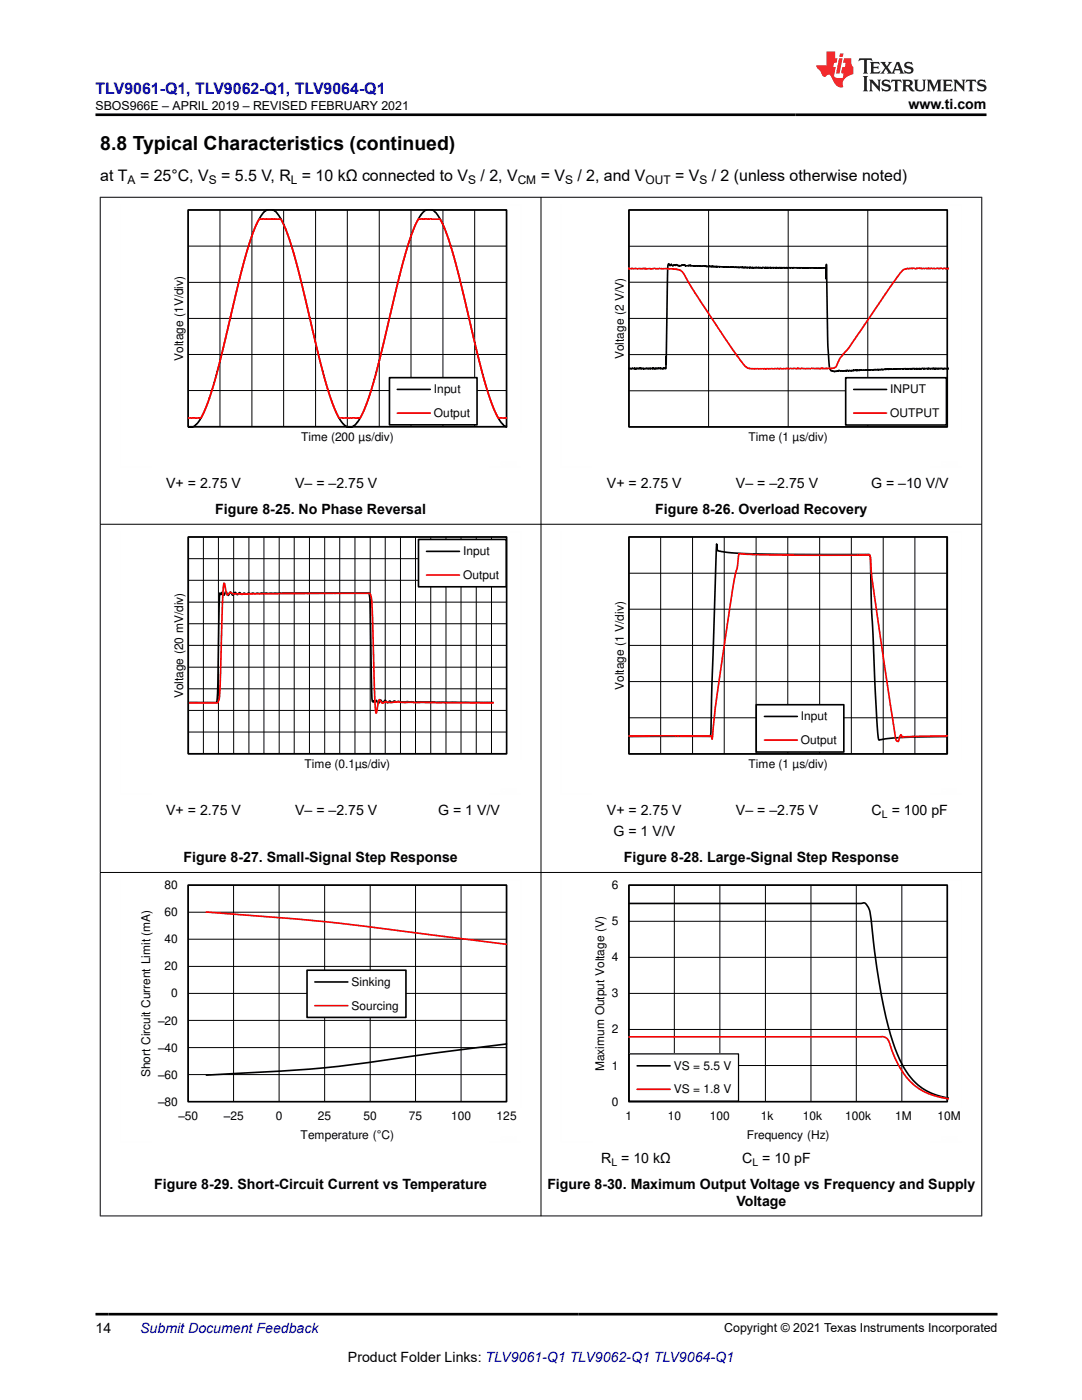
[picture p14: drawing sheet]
<svg xmlns="http://www.w3.org/2000/svg" width="216mm" height="279mm" viewBox="0 0 216 279" stroke-linecap="round" stroke-linejoin="round" font-family="sans-serif">
<defs><g id="words">
<text font-size="3.9" x="20" y="29.9">8.8 Typical Characteristics (continued)</text>
<text font-size="3.2" fill="#00f" x="19" y="18.7">TLV9061-Q1, TLV9062-Q1, TLV9064-Q1</text>
<g font-size="3.2">
<text x="20" y="36.1">at T</text>
<text x="27.9" y="36.1">= 25°C, V</text>
<text x="44.1" y="36.1">= 5.5 V, R = 10 kΩ connected to V</text>
<text x="95.9" y="36.1">/ 2, V</text>
<text x="107.9" y="36.1">= V</text>
<text x="115.2" y="36.1">/ 2, and V</text>
<text x="134.7" y="36.1">= V</text>
<text x="142" y="36.1">/ 2 (unless otherwise noted)</text>
</g>
<g font-size="2.8">
<text x="181.3" y="21.8">www.ti.com</text>
<text x="33.2" y="97.4">V+ = 2.75 V</text>
<text x="58.9" y="97.4">V– = –2.75 V</text>
<text x="121.1" y="97.4">V+ = 2.75 V</text>
<text x="146.9" y="97.4">V– = –2.75 V</text>
<text x="173.8" y="97.4">G = –10 V/V</text>
<text x="43" y="102.6">Figure 8-25. No Phase Reversal</text>
<text x="130.8" y="102.6">Figure 8-26. Overload Recovery</text>
<text x="33.2" y="162.7">V+ = 2.75 V</text>
<text x="58.9" y="162.7">V– = –2.75 V</text>
<text x="87.4" y="162.7">G = 1 V/V</text>
<text x="121.1" y="162.7">V+ = 2.75 V</text>
<text x="122.4" y="166.9">G = 1 V/V</text>
<text x="146.9" y="162.7">V– = –2.75 V</text>
<text x="173.9" y="162.7">C = 100 pF</text>
<text x="36.6" y="172.1">Figure 8-27. Small-Signal Step Response</text>
<text x="124.5" y="172.1">Figure 8-28. Large-Signal Step Response</text>
<text x="120" y="232.1">R = 10 kΩ</text>
<text x="148.1" y="232.1">C = 10 pF</text>
<text x="30.8" y="237.3">Figure 8-29. Short-Circuit Current vs Temperature</text>
<text x="109.2" y="237.3">Figure 8-30. Maximum Output Voltage vs Frequency and Supply</text>
<text x="146.9" y="240.7">Voltage</text>
<text x="19" y="266.1">14</text>
<text x="69.4" y="271.7">Product Folder Links: TLV9061-Q1 TLV9062-Q1 TLV9064-Q1</text>
</g>
<text font-size="2.8" fill="#00f" x="28" y="266.1">Submit Document Feedback</text>
<g font-size="2.5">
<text x="19.1" y="21.9">SBOS966E – APRIL 2019 – REVISED FEBRUARY 2021</text>
<text x="144.5" y="265.8">Copyright © 2021 Texas Instruments Incorporated</text>
</g>
<g font-size="2.4">
<text x="25.5" y="36.7">A</text>
<text x="41.7" y="36.7">S</text>
<text x="58" y="36.7">L</text>
<text x="93.4" y="36.7">S</text>
<text x="103.3" y="36.7">CM</text>
<text x="112.7" y="36.7">S</text>
<text x="128.8" y="36.7">OUT</text>
<text x="139.6" y="36.7">S</text>
<text x="124.5" y="71.7" transform="rotate(-90 124.5 71.7)">Voltage (2 V/V)</text>
<text x="36.5" y="72" transform="rotate(-90 36.5 72)">Voltage (1V/div)</text>
<text x="86.6" y="78.5">Input</text>
<text x="86.6" y="83.2">Output</text>
<text x="177.6" y="78.5">INPUT</text>
<text x="177.6" y="83.2">OUTPUT</text>
<text x="60.1" y="88">Time (200 µs/div)</text>
<text x="149.4" y="88">Time (1 µs/div)</text>
<text x="92.4" y="110.8">Input</text>
<text x="92.4" y="115.5">Output</text>
<text x="124.5" y="137.7" transform="rotate(-90 124.5 137.7)">Voltage (1 V/div)</text>
<text x="36.5" y="139.4" transform="rotate(-90 36.5 139.4)">Voltage (20 mV/div)</text>
<text x="159.8" y="143.8">Input</text>
<text x="159.8" y="148.5">Output</text>
<text x="60.8" y="153.2">Time (0.1µs/div)</text>
<text x="149.4" y="153.2">Time (1 µs/div)</text>
<text x="32.8" y="177.4">80</text>
<text x="122.1" y="177.4">6</text>
<text x="32.8" y="182.8">60</text>
<text x="122.1" y="184.6">5</text>
<text x="32.8" y="188.2">40</text>
<text x="122.1" y="191.8">4</text>
<text x="32.8" y="193.6">20</text>
<text x="70.1" y="196.8">Sinking</text>
<text x="34.2" y="199">0</text>
<text x="70.1" y="201.5">Sourcing</text>
<text x="122.1" y="199">3</text>
<text x="31.5" y="209.9">±40</text>
<text x="31.5" y="204.5">±20</text>
<text x="122.1" y="206.2">2</text>
<text x="30" y="215" transform="rotate(-90 30 215)">Short Circuit Current Limit (mA)</text>
<text x="31.5" y="215.3">±60</text>
<text x="120.6" y="213.7" transform="rotate(-90 120.6 213.7)">Maximum Output Voltage (V)</text>
<text x="122.1" y="213.4">1</text>
<text x="134.4" y="213.5">VS = 5.5 V</text>
<text x="31.5" y="220.7">±80</text>
<text x="122.1" y="220.6">0</text>
<text x="134.4" y="218.2">VS = 1.8 V</text>
<text x="35.6" y="223.6">±50</text>
<text x="44.7" y="223.6">±25</text>
<text x="55" y="223.5">0</text>
<text x="60" y="227.3">Temperature (ÉC)</text>
<text x="63.5" y="223.5">25</text>
<text x="72.5" y="223.5">50</text>
<text x="81.6" y="223.5">75</text>
<text x="90" y="223.5">100</text>
<text x="99.1" y="223.5">125</text>
<text x="124.8" y="223.5">1</text>
<text x="133.2" y="223.5">10</text>
<text x="141.7" y="223.5">100</text>
<text x="149.1" y="227.3">Frequency (Hz)</text>
<text x="151.8" y="223.5">1k</text>
<text x="160.2" y="223.5">10k</text>
<text x="168.6" y="223.5">100k</text>
<text x="178.6" y="223.5">1M</text>
<text x="187" y="223.5">10M</text>
</g>
<g font-size="2.1">
<text x="176" y="163.2">L</text>
<text x="122" y="232.6">L</text>
<text x="150.1" y="232.6">L</text>
</g>
</g></defs>
<g fill="none" stroke="#000" stroke-width=".2">
<path d="M37.6 41.9h63.5v43.3h-63.5zM37.6 56.4h63.5M37.6 49.1h63.5M43.9 41.9v43.3M50.3 41.9v43.3M56.6 41.9v43.3M63 41.9v43.3M69.3 41.9v43.3M75.7 41.9v43.3M82 41.9v43.3M88.4 41.9v43.3M94.7 41.9v43.3"/>
<path d="M37.6 77.9h63.5M37.6 70.7h63.5M37.6 63.5h63.5"/>
</g>
<path d="M37.5 41.9h63.6v43.3h-63.6zM50.2 47.2l-2 6.7-4.2 17.8-2 7.2-1.2 3.2-1.1 2-1.1 1-.5 .2-.5-.1M53.3 41.8l-.7 .7-.8 1-.9 1.9-.7 1.8M54.4 41.8v.1M54.4 41.8l.9 .8 1.2 1.9 1 2.4 1.2 3.8M58.6 50.7l1.7 6.3 2.6 11M79.7 54.9l-4.2 17.7M85.1 41.8l-.6 .5-.6 .7-1.3 2.6-1.5 4.2-1.4 5.2M86.2 41.8l.8 .7 1 1.6 .9 2 1.1 3.1 1.6 6.1 4.2 17.5 2.1 7.1 1.6 3.7 .8 1 .8 .6M62.9 68l1.8 7.2 1.7 5.5 1.5 3.2 .8 .9 .7 .4 .7 .1 .7-.5 .7-.7 .8-1.5 1.5-4 1.7-6" fill="none" stroke="#000" stroke-width=".33"/>
<path d="M50.2 47.2l.7-1.9 .8-1.5h4.4l1.3 3.1 1.3 3.8M50.2 47.2l-1.7 5.9-2.5 10.2M58.6 50.7l6 24.1 1.6 5.4 1.5 3.2h4.2l.8-1.8 1.1-3 1.2-4 4.7-19.7M79.7 55l2.1-7.2 .9-2.5 .8-1.5h4.3l1.5 3.3 1.5 4.8 4.9 20.6 1.9 6.7 .9 2.4 .9 1.8h1.7M41.8 79.5l-1.7 3.9h-2.5M46 63.3l-2.7 11.3-1.5 4.9" fill="none" stroke="#f00" stroke-width=".33"/>
<path d="M77.7 75.4h17.5v9.4h-17.5z" fill-rule="evenodd" fill="#fff"/>
<path d="M125.5 41.9h63.5v43.3h-63.5zM151.4 53.4h8.4M151.4 53.4l-13-.3-2-.2-.7 .2-.7-.3-.3 .2-.2-.1-.2 .2-.4-.3-.2 .2-.3-.4-.2 1.6-.3 19.3-7.5 .1M159.8 53.4l5 .1v2.2l.1-2.9 .3 16.1 .3 4.3 .4 .8 .6 .2 .8-.3 .8 .1 12.3-.4h8.9M77.7 75.4h17.5v9.4h-17.5zM79.3 77.7h6.6" fill="none" stroke="#000" stroke-width=".33"/>
<path d="M125.4 53.6h.7M126.1 53.6h7.3l1.8 .2 .8 .3 2.7 4.3 5.1 7.8 4.4 6.3 1 1 2.2 .1M189.3 53.6h-7.6l-1 .1-.5 .2-2.6 3.4-8.2 12.1-1.7 2-.9 1.8-.5 .3h-.7l-5.8 .1M159.8 73.6h-8.4M79.3 82.4h6.6" fill="none" stroke="#f00" stroke-width=".33"/>
<path d="M24 40.9v52.3M36.3 40.9h67.7M104 40.9v45.4M24 93.2h6.2M97.8 93.2h6.2" fill="none" stroke="#fefefe" stroke-width=".2" stroke-dasharray=".4 .1" stroke-linecap="butt"/>
<path d="M125.5 41.9h63.5v43.3h-63.5zM125.5 56.3h63.5M125.5 49.1h63.5M141.4 41.9v43.3M157.3 41.9v43.3M173.2 41.9v43.3M125.5 78h63.5M125.5 70.8h63.5M125.5 63.5h63.5" fill="none" stroke="#000" stroke-width=".2"/>
<path d="M168.7 75.4h20.2v9.4h-20.2z" fill-rule="evenodd" fill="#fff"/>
<path d="M168.7 75.4h20.2v9.4h-20.2zM170.3 77.7h6.6M37.6 107.2h63.5v43.2h-63.5zM98.4 140.2l-14.4-.1-1.4 .1-1.3-.2-1.3 .2-.5-.2-.3 .1a.71 .71 0 0 0-1.1 .1l-.1-.1a.32 .32 0 0 0-.3-.2 .32 .32 0 0 0-.3 .3h-.2a.34 .34 0 0 0-.4-.4 .34 .34 0 0 0-.3 .4 .37 .37 0 0 1-.5-.4 .55 .55 0 0 0-.5 .6h-.1l-.3-.6-.3 .4-.3-.4-.2 .3-.1-.7-.4-19.2-.2-1.9h-21.4l-2.1 .2a.96 .96 0 0 0-1 0l-.4-.1-.2 .1a.39 .39 0 0 1-.7-.2h-.1a.33 .33 0 0 1-.3 .4 .33 .33 0 0 1-.4-.4 .36 .36 0 0 0-.4 .4 .44 .44 0 0 1-.5-.5h-.2l-.4 .6-.4-.8-.4 .8-.4-.6-.2 .5-.3-.3-.3 18.7-.3 3.1h-5.4" fill="none" stroke="#000" stroke-width=".33"/>
<path d="M170.3 82.4h6.6M37.8 140.3h4.8a.89 .89 0 0 0 1-.2 .89 .89 0 0 0 .2-.9l.6-19.1 .3-3.7 .5 2.2a.27 .27 0 0 0 .4 .1 .27 .27 0 0 0 .1-.3l.3-.2 .6 .3 2.1 .1 24.4-.2a.83 .83 0 0 1 .8 .2 .83 .83 0 0 1 .2 .9l.7 19.8 .3 3 .3-1.6a.97 .97 0 0 1 .4-1l.1 .2a.53 .53 0 0 0 .4 .4 .53 .53 0 0 0 .6-.2l1 .1 1.4-.1 1.4 .1 17.7 .1" fill="none" stroke="#f00" stroke-width=".33"/>
<path d="M111.9 40.9v52.3M124.2 40.9h67.7M191.9 40.9v45.4M111.9 93.2h6.2M185.7 93.2h6.2" fill="none" stroke="#fefefe" stroke-width=".2" stroke-dasharray=".4 .1" stroke-linecap="butt"/>
<g fill="none" stroke="#000" stroke-width=".2">
<path d="M37.5 107.2h63.6v43.3h-63.6zM37.5 115.8h63.6M37.5 111.5h63.6M40.6 107.2v43.3M43.6 107.2v43.3M46.6 107.2v43.3M49.7 107.2v43.3M52.7 107.2v43.3M55.7 107.2v43.3M58.7 107.2v43.3M61.7 107.2v43.3M64.8 107.2v43.3"/>
<path d="M67.8 107.2v43.3M70.8 107.2v43.3M73.9 107.2v43.3M76.9 107.2v43.3M79.9 107.2v43.3M82.9 107.2v43.3M86 107.2v43.3M89 107.2v43.3M92 107.2v43.3M95 107.2v43.3M98.1 107.2v43.3M37.5 137.5h63.6"/>
<path d="M37.5 133.2h63.6M37.5 128.8h63.6M37.5 124.5h63.6M37.5 120.2h63.6M37.5 146.1h63.6M37.5 141.8h63.6"/>
</g>
<path d="M83.5 107.7h17.5v9.4h-17.5z" fill-rule="evenodd" fill="#fff"/>
<path d="M83.5 107.7h17.5v9.4h-17.5zM85.1 110h6.6M125.5 107.2h63.5v43.3h-63.5zM189 147l-8.8 .2-4.9 .4-.3-2.8-.4-7.9-.7-15.5-.2-10a.5 .5 0 0 0-.5-.7l-17.9-.1-8.9-.2-3.3-.5-.1-1.3-1.1 37.6-.2 .8h-16.2" fill="none" stroke="#000" stroke-width=".33"/>
<path d="M85.1 114.8h6.6M125.5 146.9l16.4-.1 .2 .7 1.1-9.4 3-20.4 .9-4.4 .3-2.8 9.8 .3h16.3a4 4 0 0 1 .3 2.2l1 8.3 3.8 25.6a.87 .87 0 0 0 .6 1.1l.6-1.4 .2 .6 .2-.2 8.8-.1" fill="none" stroke="#f00" stroke-width=".33"/>
<path d="M24 106.1v52.4M36.3 106.1h67.7M104 106.1v45.5M24 158.4h6.2M97.8 158.4h6.2" fill="none" stroke="#fefefe" stroke-width=".2" stroke-dasharray=".4 .1" stroke-linecap="butt"/>
<g fill="none" stroke="#000" stroke-width=".2">
<path d="M125.5 114.4h63.5M131.8 107.2v43.3M138.2 107.2v43.3M144.5 107.2v43.3M150.9 107.2v43.3M157.2 107.2v43.3M163.6 107.2v43.3M169.9 107.2v43.3M176.2 107.2v43.3M182.6 107.2v43.3M188.9 107.2v43.3M189 107.2h-63.5v43.3h63.5"/>
<path d="M125.5 136h63.5M125.5 128.8h63.5M125.5 121.6h63.5M125.5 143.2h63.5"/>
</g>
<path d="M150.9 140.6h17.5v9.5h-17.5z" fill-rule="evenodd" fill="#fff"/>
<path d="M150.9 140.6h17.5v9.5h-17.5zM152.5 143h6.6M37.5 176.6h63.6v43.3h-63.6zM101.1 208.3l-15.8 2a293.2 293.2 0 0 1-41 4.1l-3.1 .2" fill="none" stroke="#000" stroke-width=".33"/>
<path d="M152.5 147.7h6.6M41.2 182l4.7 .4a575 575 0 0 1 44.8 4.8l10.4 1.3" fill="none" stroke="#f00" stroke-width=".33"/>
<path d="M111.9 106.1v52.4M124.2 106.1h67.7M191.9 106.1v45.5M111.9 158.5h6.2M185.7 158.5h6.2" fill="none" stroke="#fefefe" stroke-width=".2" stroke-dasharray=".4 .1" stroke-linecap="butt"/>
<g fill="none" stroke="#000" stroke-width=".2">
<path d="M37.6 176.7h63.5v43.1h-63.5zM46.6 176.7v43.1M55.7 176.7v43.1M64.8 176.7v43.1M73.9 176.7v43.1M82.9 176.7v43.1M92 176.7v43.1M37.6 198.3h63.5M37.6 192.9h63.5M37.6 187.4h63.5M37.6 182.1h63.5M37.6 214.5h63.5"/>
<path d="M37.6 209.1h63.5M37.6 203.6h63.5"/>
</g>
<path d="M61.3 193.6h19.7v9.4h-19.7z" fill-rule="evenodd" fill="#fff"/>
<path d="M125.5 176.6h63.5v43.3h-63.5zM61.3 193.6h19.7v9.4h-19.7zM62.8 196h6.6M125.5 180.3h46.5a.96 .96 0 0 1 1.3 .8 28.5 28.5 0 0 1 1 7l.8 5.7 1 5.8a40.4 40.4 0 0 0 5 14.6 11.6 11.6 0 0 0 8.2 5" fill="none" stroke="#000" stroke-width=".33"/>
<path d="M62.8 200.7h6.6M125.5 206.9h49.3a2.77 2.77 0 0 1 2.2 .4l.2 .3a20.7 20.7 0 0 0 4.3 8.1 12.4 12.4 0 0 0 7.8 3.6" fill="none" stroke="#f00" stroke-width=".33"/>
<path d="M24 175.6v52.3M36.3 175.6h67.7M104 175.6v45.4M24 227.8h6.2M97.8 227.8h6.2" fill="none" stroke="#fefefe" stroke-width=".2" stroke-dasharray=".4 .1" stroke-linecap="butt"/>
<path d="M125.5 176.7h63.5v43.1h-63.5zM134.6 176.7v43.1M143.6 176.7v43.1M152.7 176.7v43.1M161.8 176.7v43.1M170.9 176.7v43.1M180 176.7v43.1M125.5 198.3h63.5M125.5 191.1h63.5M125.5 183.9h63.5M125.5 212.6h63.5M125.5 205.5h63.5" fill="none" stroke="#000" stroke-width=".2"/>
<path d="M125.6 210.3h21.8v9.4h-21.8z" fill-rule="evenodd" fill="#fff"/>
<path d="M125.6 210.3h21.8v9.4h-21.8z" fill="none" stroke="#000" stroke-width=".25"/>
<path d="M127.1 212.7h6.6" fill="none" stroke="#000" stroke-width=".33"/>
<path d="M127.1 217.4h6.6" fill="none" stroke="#f00" stroke-width=".33"/>
<path d="M111.9 175.6v52.3M124.2 175.6h67.7M191.9 175.6v45.4M111.9 227.8h6.2M185.7 227.8h6.2" fill="none" stroke="#fefefe" stroke-width=".2" stroke-dasharray=".4 .1" stroke-linecap="butt"/>
<path d="M19.9 39.4h176.1M20 39.3v203.4M107.9 39.3v203.4M195.9 39.3v203.4M19.9 104.6h176.1M19.9 174.1h176.1M19.9 242.7h176.1" fill="none" stroke="#000" stroke-width=".2"/>
<path d="M171.5 11.6l-.2 .6 .5-.2h.6v.1v2.2l-.2 .4h1l-.2-.4v-2.2v-.1h.5l.5 .2-.1-.6zM173.6 12.4l.2 .3v1.6l-.2 .4h1.9l.1-.6a1.08 1.08 0 0 1-1.3 .2v-.7h.6l.4 .2v-.7l-.4 .2h-.6v-.5l.2-.2a1 1 0 0 1 1 .3l-.1-.5zM175.7 12.4l.9 1.1-1 1.2h.9l-.2-.2 .5-.8 .4 .8-.2 .2h1.6l-.2-.2 .2-.5h.9l.1 .5-.1 .2h.9l-.2-.4-.8-1.9h-.5l-.9 2.1-.9-1.1 .9-1h-.8l.2 .2-.4 .6-.4-.6 .2-.2zM179 12.8l.4 1h-.7zM180.7 12.5a.65 .65 0 0 0-.2 .7 .65 .65 0 0 0 .6 .5l.6 .1 .1 .3a.79 .79 0 0 1-.7 .4 .79 .79 0 0 1-.7-.5l.1 .7 .2-.1a.93 .93 0 0 0 1.1 0 .93 .93 0 0 0 .4-.9 1.46 1.46 0 0 0-1.2-.6l-.1-.3a1.09 1.09 0 0 1 1.2 .2l-.2-.6-.1 .1-.5-.2zM172.2 15.2l.2 .4v2.2l-.2 .4h1l-.2-.4v-2.2l.2-.4zM173.4 15.9l.2 .4v1.5l-.2 .4h.8l-.3-.4 .1-1.3 1.6 1.8v-2l.2-.4h-.7l.1 .2 .1 1.1-1.2-1.3zM176.2 16a.65 .65 0 0 0-.2 .8 .65 .65 0 0 0 .6 .4l.6 .2 .1 .2a.79 .79 0 0 1-.7 .4 .79 .79 0 0 1-.7-.5l.1 .7 .2-.1a.93 .93 0 0 0 1.1 .1 .93 .93 0 0 0 .4-1 1.46 1.46 0 0 0-1.2-.5l-.1-.4a1.09 1.09 0 0 1 1.2 .2l-.1-.6-.2 .1-.5-.1zM177.9 15.9l-.1 .6a.63 .63 0 0 1 .8-.3v1.6l-.3 .4h1l-.2-.4v-1.6a.66 .66 0 0 1 .8 .3l-.1-.6zM180 15.9l.2 .4v1.5l-.2 .4h1l-.2-.2-.1-.7h.5l.1 .2a.79 .79 0 0 0 1.2 .6l-1-.9a.61 .61 0 0 0 .6-.6 .61 .61 0 0 0-.5-.7zM180.8 16.2h.1a.47 .47 0 0 1 .5 .1 .47 .47 0 0 1 .1 .5l-.1 .1-.7 .1zM182.3 15.9l.2 .2a2.27 2.27 0 0 0 .4 2 1.04 1.04 0 0 0 1.7-.7v-1.3l.2-.2h-.8l.2 .4v1.1a.6 .6 0 0 1-.6 .6 .6 .6 0 0 1-.6-.6v-1.1l.3-.4zM184.9 15.9l.2 .4v1.5l-.2 .4h.8l-.3-.4v-1.4l.9 1.9 .9-1.9v1.4l-.3 .4h1l-.2-.4v-1.5l.2-.4h-.8l-.7 1.5-.6-1.5zM188.1 15.9l.2 .4v1.5l-.2 .4h1.9l.1-.6a1.09 1.09 0 0 1-1.3 .2v-.7h.6l.4 .2v-.6l-.4 .2h-.6v-.6l.2-.1a1.01 1.01 0 0 1 1 .3l-.1-.6zM190.2 15.9l.3 .4v1.5l-.3 .4h.8l-.2-.4v-1.3l1.6 1.8v-2l.2-.4h-.7l.2 .2v1.1l-1.2-1.3zM192.8 15.9l-.1 .6a.63 .63 0 0 1 .8-.3v1.6l-.3 .4h1l-.2-.4v-1.6a.66 .66 0 0 1 .8 .3l-.1-.6zM195.2 16a.65 .65 0 0 0-.2 .8 .65 .65 0 0 0 .6 .4l.6 .2 .2 .2a.79 .79 0 0 1-.7 .4 .79 .79 0 0 1-.7-.5l.1 .7 .2-.1a.93 .93 0 0 0 1 .1 .93 .93 0 0 0 .5-1 1.46 1.46 0 0 0-1.3-.5v-.4a1.09 1.09 0 0 1 1.2 .2l-.2-.6-.2 .1-.5-.1z" fill="#231f20"/>
<path d="M164.9 10.3v2.7h-2l.1 .4 .8 1a.95 .95 0 0 0 1 .9 .59 .59 0 0 1 .5-.4 .59 .59 0 0 1 .5 .3l.4 .8a1.59 1.59 0 0 0 2.1 1.4 1.61 1.61 0 0 1 1-2.3l1-.3-.1-1.5a1.59 1.59 0 0 1-.3-1.7h-1.5l-.2 .9h.6l-.2 .9h-.5l-.2 .9v.3l.4 .1-.1 .9h-.7a.73 .73 0 0 1-1-.7l.3-1.5h-.5l.1-.9h.5l.2-.9h-.5v-1.3zM167.4 11.6l-.6 3.1h.7l.6-3.1zM167.6 10.7l-.1 .6h.7l.1-.6z" fill="#ed1c24"/>
<path d="M19 22.9h177.8M19 262.3h180" fill="none" stroke="#000" stroke-width=".53"/>
<use href="#words"/>
</svg>
